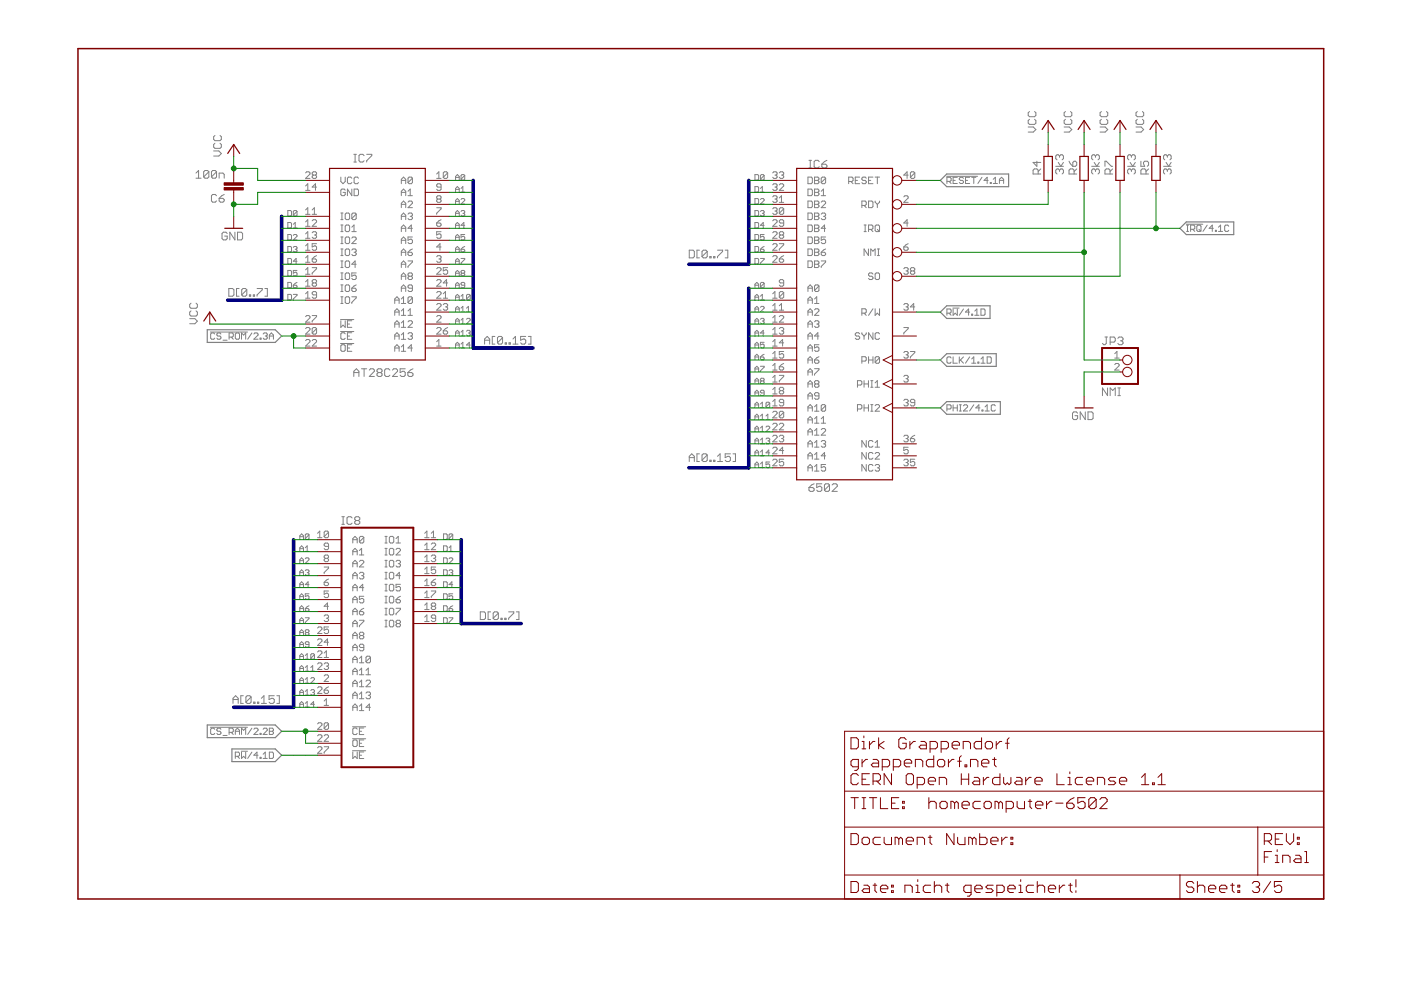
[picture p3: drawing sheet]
<svg xmlns="http://www.w3.org/2000/svg" width="297mm" height="210mm" viewBox="0 0 297 210" stroke-linecap="round" stroke-linejoin="round" font-family="sans-serif">
<g fill="none" stroke="#808080" stroke-width=".21">
<path d="M41.6 36.7l.5-.5v1.6M41.6 37.8h1M44.3 36.4v1.1l-.3 .3h-.5l-.3-.3M44.3 36.4l-.3-.2h-.5l-.3 .2v1.1M44.3 36.4l-1.1 1.1M45.3 32h1.1l.5 .6-.5 .5h-1.1M45.6 30.4l-.3 .2v.6l.3 .3h1.1l.2-.3v-.6l-.2-.2M45.6 28.7l-.3 .3v.5l.3 .3h1.1l.2-.3v-.5l-.2-.3M45.9 36.4v1.1l-.3 .3h-.5l-.3-.3M45.9 36.4l-.3-.2h-.5l-.3 .2v1.1M45.9 36.4l-1.1 1.1M46.5 37.8v-1.1h.8l.2 .3v.8"/>
<path d="M64.8 36.7l.2-.3h.5l.2 .3v.2l-.9 .9h.9M64.8 39.4l.5-.4v1.4M66.4 37.1l-.2-.2 .2-.5h.5l.2 .3-.2 .4M66.4 37.1h.5M66.4 37.1l-.2 .3 .2 .4h.5l.2-.2-.2-.5M67.1 39.7h-.9l.7-.7v1.4M72.3 37.5v1l.4 .4 .5-.4v-1M74.6 37.8l-.2-.3h-.5l-.2 .3v.9l.2 .2h.5l.2-.2M75 34.4h.6M75 32.7h.6M75.3 32.7v1.7M76 37.8l-.2-.3h-.5l-.2 .3v.9l.2 .2h.5l.2-.2"/>
<path d="M77.2 33l-.3-.3h-.5l-.3 .3v1.1l.3 .3h.5l.3-.3M77.7 32.7h1.1v.3l-1.1 1.1v.3M85.1 38.2h.9M85.1 38.9v-.9l.5-.5 .4 .5v.9M87.4 37.8v.9l-.2 .2h-.5l-.2-.2M87.4 37.8l-.2-.3h-.5l-.2 .3v.9M87.4 37.8l-.9 .9M92.6 37.8h.9M92.6 36.9l.4-.5v1.4M93.5 39.7h-.7l-.2-.3 .2-.4h.5l.2 .2v.9l-.2 .3h-.5l-.2-.3M94.9 36.7l-.2-.3h-.5l-.2 .3v.9M94.9 36.7v.9l-.2 .2h-.5l-.2-.2"/>
<path d="M94.9 36.7l-.9 .9M96.6 38.2v-.8l.4-.4 .4 .4v.8M96.6 37.6h.8M97.7 40l.4-.4v1.1M98.5 37.2l-.2-.2h-.4l-.2 .2v.8M98.5 37.2v.8l-.2 .2h-.4l-.2-.2M98.5 37.2l-.8 .8M160.1 39.6h.6l.1 .2v.7l-.1 .2h-.6zM160.1 37h.6l.1 .2v.8l-.1 .2h-.6zM161.2 40l.4-.4v1.1M162 37.2v.8l-.2 .2h-.4l-.2-.2M162 37.2l-.2-.2h-.4l-.2 .2v.8"/>
<path d="M162 37.2l-.8 .8M163.8 36.7l.3-.3h.4l.3 .3-.3 .4M163.8 39.2l.3-.2h.4l.3 .2-.3 .5M164.3 39.7h.2M164.3 37.1h.2M164.5 37.1l.3 .3-.3 .4h-.4l-.3-.2M164.5 39.7l.3 .2-.3 .5h-.4l-.3-.3M165.2 36.7l.3-.3h.4l.3 .3-.3 .4M165.2 39.2l.3-.2h.4l.3 .2v.2l-1 1h1M165.7 37.1h.2M165.9 37.1l.3 .3-.3 .4h-.4l-.3-.2M171.3 37.5h.7l.2 .3v.9l-.2 .2h-.7z"/>
<path d="M171.5 35.6h.6M171.5 34h.6M171.8 34v1.6M172.7 37.5h.7l.2 .3-.2 .4 .2 .5-.2 .2h-.7zM172.7 38.2h.7M173.7 34.3l-.3-.3h-.5l-.3 .3v1l.3 .3h.5l.3-.3M174.2 34.8h.9l.2 .3v.2l-.2 .3h-.6l-.3-.3zM175 37.8l-.2-.3h-.5l-.2 .3v.9M175 37.8v.9l-.2 .2h-.5l-.2-.2M175 37.8l-.9 .9M175.3 34l-1.1 .8M179.9 38.5h.7l.3-.3v-.4l-.3-.3h-.7v1.4"/>
<path d="M180.4 38.5l.5 .4M181.3 38.2h.5M182.3 37.5h-1v1.4h1M183.7 37.8l-.3-.3h-.4l-.3 .5 .3 .2h.4l.3 .5-.3 .2h-.4l-.3-.2M184.1 38.2h.5M185.1 37.5h-1v1.4h1M185.5 37.5h1M186 37.5v1.4M192.6 37.1h-1l.7-.7v1.4M194 36.7l-1 .9M194 36.7l-.3-.3h-.4l-.3 .3v.9M194 36.7v.9l-.3 .2h-.4l-.3-.2"/>
<path d="M200.7 37.4h6.6M200.8 38.5h.6l.3-.3v-.4l-.3-.2h-.6v1.3M201.2 38.5l.5 .4M202.1 38.2h.4M203 37.6h-.9v1.3h.9M204.3 37.8l-.3-.2h-.4l-.2 .2 .2 .4h.4l.3 .3v.2l-.3 .2h-.4l-.2-.2M204.7 38.2h.4M205.6 37.6h-.9v1.3h.9M206 37.6h.9M206.5 37.6v1.3M208.2 37.6l-.9 1.3M209.5 38.2h-.9l.7-.6v1.3"/>
<path d="M210 38.7h.2v.2h-.2zM210.6 38.9h.9M210.6 38l.4-.4v1.3M211.9 38.2h.9M211.9 38.9v-.9l.4-.4 .5 .4v.9M218 26.9h1.1l.5 .6-.5 .5h-1.1M218.3 25.3l-.3 .3v.5l.3 .3h1.1l.2-.3v-.5l-.2-.3M218.3 23.6l-.3 .3v.6l.3 .2h1.1l.2-.2v-.6l-.2-.3M219.8 34.2v1.1l-.8-.9h1.7M220.1 36.9v-.8l-.3-.3h-.5l-.3 .3v.8h1.7M220.7 35.8l-.6 .6M223.8 35.3h1.7"/>
<path d="M224.4 34.4l.5 .9 .6-.9M224.6 36.1l-.2-.3h-.3l-.3 .3v.5l.3 .3M224.6 33.1l-.2-.3h-.3l-.3 .3v.5l.3 .3M224.6 36.1l.3-.3h.3l.3 .3v.5l-.3 .3M224.6 33.1v.3M224.6 36.1v.3M224.6 33.1l.3-.3h.3l.3 .3v.5l-.3 .3M225.6 26.9h1.1l.5 .6-.5 .5h-1.1M225.9 25.3l-.3 .3v.5l.3 .3h1.1l.2-.3v-.5l-.2-.3M225.9 23.6l-.3 .3v.6l.3 .2h1.1l.2-.2v-.6l-.2-.3M226.7 34.2l.8 1.1M227.5 34.4l.2-.2h.3l.3 .2v.6l-.3 .3h-.5z"/>
<path d="M227.7 36.9v-.8l-.2-.3h-.6l-.2 .3v.8h1.6M228.3 35.8l-.6 .6M231.5 35.3h1.6M232 34.4l.5 .9 .6-.9M232.3 36.1l-.3-.3h-.3l-.2 .3v.5l.2 .3M232.3 36.1l.2-.3h.3l.3 .3v.5l-.3 .3M232.3 33.1l-.3-.3h-.3l-.2 .3v.5l.2 .3M232.3 33.1l.2-.3h.3l.3 .3v.5l-.3 .3M232.3 33.1v.3M232.3 36.1v.3M233.2 26.9h1.1l.6 .6-.6 .5h-1.1M233.5 25.3l-.3 .3v.5l.3 .3h1.1l.3-.3v-.5l-.3-.3"/>
<path d="M233.5 23.6l-.3 .3v.6l.3 .2h1.1l.3-.2v-.6l-.3-.3M234.3 35.3v-1.1h.2l1.1 1.1h.3M235.4 36.9v-.8l-.3-.3h-.6l-.2 .3v.8h1.6M235.9 35.8l-.5 .6M239.1 35.3h1.6M239.6 34.4l.6 .9 .5-.9M239.9 36.1l-.3-.3h-.2l-.3 .3v.5l.3 .3M239.9 36.1l.3-.3h.2l.3 .3v.5l-.3 .3M239.9 33.1l-.3-.3h-.2l-.3 .3v.5l.3 .3M239.9 33.1l.3-.3h.2l.3 .3v.5l-.3 .3M239.9 33.1v.3M239.9 36.1v.3"/>
<path d="M240.9 26.9h1l.6 .6-.6 .5h-1M241.1 25.3l-.2 .3v.5l.2 .3h1.1l.3-.3v-.5l-.3-.3M241.1 23.6l-.2 .3v.6l.2 .2h1.1l.3-.2v-.6l-.3-.3M241.9 34.2v1.1h.8l-.3-.6v-.3l.3-.2h.5l.3 .2v.6l-.3 .3M243 36.9v-.8l-.3-.3h-.5l-.3 .3v.8h1.6M243.5 35.8l-.5 .6M246.7 35.3h1.6M247.2 34.4l.6 .9 .5-.9M247.5 36.1l-.3-.3h-.2l-.3 .3v.5l.3 .3M247.5 36.1l.3-.3h.3l.2 .3v.5l-.2 .3M247.5 33.1l-.3-.3h-.2l-.3 .3v.5l.3 .3M247.5 33.1l.3-.3h.3l.2 .3v.5l-.2 .3"/>
<path d="M247.5 33.1v.3M247.5 36.1v.3M45.9 41.5l-.3-.3h-.5l-.3 .3v1.1l.3 .3h.5l.3-.3M46.5 42.1h.8l.2 .2v.3l-.2 .3h-.6l-.2-.3zM47.5 41.2l-1 .9M48.2 49.5l-.3-.3h-.6l-.2 .3v1.1l.2 .3h.6l.3-.3v-.5h-.6M49.8 49.2v1.7l-1.1-1.7v1.7M50.4 49.2h.8l.2 .3v1.1l-.2 .3h-.8zM61 54.8h.6l.2 .2v.8l-.2 .2h-.6zM61 49.7h.6l.2 .2v.8l-.2 .2h-.6zM61 44.6h.6l.2 .2v.8l-.2 .2h-.6zM61 59.9h.6l.2 .2v.8l-.2 .1h-.6z"/>
<path d="M61 57.3h.6l.2 .2v.8l-.2 .2h-.6zM61 52.3h.6l.2 .2v.7l-.2 .2h-.6zM61 47.2h.6l.2 .2v.8l-.2 .1h-.6zM62.2 49.9l.2-.2h.4l.2 .2v.2l-.8 .8h.8M62.2 52.5l.2-.2h.4l.2 .2-.2 .4M62.2 48.3h.8M62.2 47.6l.4-.4v1.1M62.6 52.9h.2M62.8 52.9l.2 .1-.2 .4h-.4l-.2-.2M63 44.8v.8l-.2 .2h-.4l-.2-.2M63 57.3h-.8v.6l.4-.2 .4 .2v.4l-.2 .2h-.4l-.2-.2M63 55.4h-.8l.6-.6v1.2"/>
<path d="M63 44.8l-.2-.2h-.4l-.2 .2v.8M63 59.9l-.8 .6M63 44.8l-.8 .8M64.8 55.6h.9M64.8 53.1h.9M64.8 50.5h.9M64.8 48h.9M64.8 45.4h.9M64.8 40.4h.9M64.8 58.1h.9M64.8 44.5l.5-.5v1.4M64.8 47.1l.5-.5v1.4"/>
<path d="M64.8 49.6l.5-.5v1.4M64.8 52.1l.5-.4v1.4M64.8 54.7l.5-.5v1.4M64.8 57.2l.5-.5v1.4M64.8 59.8l.5-.5v1.4M66.2 54.9h.7l.2 .5-.2 .2h-.5l-.2-.2zM66.2 49.4l.2-.3h.5l.2 .3-.2 .4M66.2 46.8l.2-.2h.5l.2 .2v.3l-.9 .9h.9M66.2 45.4h.9M66.2 56.7h.9v.3l-.9 .9v.2M66.2 44.5l.5-.5v1.4M66.4 60l-.2 .2 .2 .5h.5l.2-.2-.2-.5"/>
<path d="M66.4 60l-.2-.2 .2-.5h.5l.2 .2-.2 .5M66.4 60h.5M66.7 49.8h.2M66.9 49.8l.2 .3-.2 .4h-.5l-.2-.2M67.1 51.7h-.9v.7l.5-.3 .4 .3v.4l-.2 .3h-.5l-.2-.3M67.1 54.2l-.9 .7M72.3 56.7h.4M72.3 55.3h.4M72.3 54.2h.4M72.3 52.8h.4M72.3 51.6h.4M72.3 50.2h.4"/>
<path d="M72.3 49.1h.4M72.3 47.7h.4M72.3 46.6h.4M72.3 45.2h.4M72.3 57.9h.4M72.3 59.3h.4M72.5 45.2v1.4M72.5 47.7v1.4M72.5 50.2v1.4M72.5 52.8v1.4M72.5 55.3v1.4M72.5 57.9v1.4"/>
<path d="M73.2 55.6l.2-.3h.5l.2 .3v.9l-.2 .2h-.5l-.2-.2zM73.2 53l.2-.2h.5l.2 .2v1l-.2 .2h-.5l-.2-.2zM73.2 50.5l.2-.3h.5l.2 .3v.9l-.2 .2h-.5l-.2-.2zM73.2 47.9l.2-.2h.5l.2 .2v1l-.2 .2h-.5l-.2-.2zM73.2 45.4l.2-.2h.5l.2 .2v.9l-.2 .3h-.5l-.2-.3zM73.2 40.3l-.2-.2h-.5l-.2 .2v1l.2 .2h.5l.2-.2v-.5h-.5M73.4 57.9h.5l.2 .2v.9l-.2 .3h-.5l-.2-.3v-.9zM74.6 53l.2-.2h.5l.2 .2-.2 .5M74.6 50.5l.2-.3h.5l.2 .3v.2l-.9 .9h.9M74.6 49.1h.9M74.6 40.1v1.4l-.9-1.4v1.4M74.6 48.2l.5-.5v1.4"/>
<path d="M75.1 53.5h.2M75.1 40.1h.7l.2 .2v1l-.2 .2h-.7zM75.3 53.5l.2 .2-.2 .5h-.5l-.2-.2M75.5 56h-.9l.7-.7v1.4M75.5 45.4v.9l-.2 .3h-.5l-.2-.3M75.5 45.4l-.2-.2h-.5l-.2 .2v.9M75.5 57.9h-.9v.7l.5-.3 .4 .3v.4l-.2 .3h-.5l-.2-.3M75.5 45.4l-.9 .9M85.1 56h.9M85.1 53.5h.9M85.1 50.9h.9M85.1 48.4h.9"/>
<path d="M85.1 45.9h.9M85.1 43.3h.9M85.1 40.8h.9M85.1 58.6h.9M85.1 41.5v-.9l.5-.5 .4 .5v.9M85.1 44v-.9l.5-.5 .4 .5v.9M85.1 46.6v-1l.5-.4 .4 .4v1M85.1 49.1v-.9l.5-.5 .4 .5v.9M85.1 51.6v-.9l.5-.5 .4 .5v.9M85.1 54.2v-.9l.5-.5 .4 .5v.9M85.1 56.7v-.9l.5-.5 .4 .5v.9M85.1 59.3v-1l.5-.4 .4 .4v1"/>
<path d="M86.5 55.3h.9v.3l-.9 .9v.2M86.5 53.5h.7l.2 .5-.2 .2h-.5l-.2-.2zM86.5 45.4l.2-.2h.5l.2 .2-.2 .5M86.5 42.9l.2-.3h.5l.2 .3v.2l-.9 .9h.9M86.5 41.5h.9M86.5 40.6l.5-.5v1.4M86.7 58.6l-.2-.3 .2-.4h.5l.2 .2-.2 .5M86.7 58.6h.5M86.7 58.6l-.2 .2 .2 .5h.5l.2-.3-.2-.4M87 45.9h.2M87.2 45.9l.2 .2-.2 .5h-.5l-.2-.3M87.4 50.2h-.9v.7l.5-.2 .4 .2v.5l-.2 .2h-.5l-.2-.2"/>
<path d="M87.4 48.4h-.9l.7-.7v1.4M87.4 52.8l-.9 .7M92.6 59.5l.2-.2h.5l.2 .2v.3l-.9 .9h.9M92.6 54.4l.2-.2h.5l.2 .2-.2 .5M92.6 47.3h.7l.2 .5-.2 .2h-.5l-.2-.2zM92.6 44h.9v.3l-.9 .9v.2M92.6 57l.2-.3h.5l.2 .3v.2l-.9 .9h.9M92.8 42.2l-.2-.2 .2-.5h.5l.2 .2-.2 .5M92.8 42.2h.5M92.8 42.2l-.2 .2 .2 .5h.5l.2-.2-.2-.5M93 54.9h.3M93.3 54.9l.2 .2-.2 .5h-.5l-.2-.2"/>
<path d="M93.5 49.1h-.9v.7l.7-.2 .2 .2v.5l-.2 .2h-.5l-.2-.2M93.5 52.4h-.9l.7-.7v1.4M93.5 46.6l-.9 .7M94.9 60h-.9l.7-.7v1.4M94.9 56.7h-.9v.7l.4-.2 .5 .2v.5l-.2 .2h-.5l-.2-.2M96.6 47.8h.8M96.6 40.7v-.7l.4-.4 .4 .4v.7M96.6 43.3v-.8l.4-.4 .4 .4v.8M96.6 45.8v-.8l.4-.4 .4 .4v.8M96.6 48.3v-.7l.4-.4 .4 .4v.7M96.6 50.9v-.8l.4-.4 .4 .4v.8M96.6 53.4v-.8l.4-.3 .4 .3v.8"/>
<path d="M96.6 56v-.8l.4-.4 .4 .4v.8M96.6 58.5v-.8l.4-.4 .4 .4v.8M96.6 57.9h.8M96.6 55.4h.8M96.6 52.9h.8M96.6 50.3h.8M96.6 45.2h.8M96.6 42.7h.8M96.6 40.2h.8M97.7 52.9h.6l.2 .3-.2 .2h-.4l-.2-.2zM97.7 42.3l.2-.2h.4l.2 .2v.2l-.8 .8h.8M97.7 44.8l.2-.2h.4l.2 .2-.2 .4"/>
<path d="M97.7 54.8h.8v.2l-.8 .8v.2M97.7 40.7h.8M97.9 57.9l-.2 .2 .2 .4h.4l.2-.2-.2-.4M97.9 57.9l-.2-.2 .2-.4h.4l.2 .2-.2 .4M97.9 57.9h.4M98.1 45.2h.2M98.3 45.2l.2 .2-.2 .4h-.4l-.2-.2M98.5 49.7h-.8v.6l.4-.2 .4 .2v.4l-.2 .2h-.4l-.2-.2M98.5 47.8h-.8l.6-.6v1.1M98.5 52.3l-.8 .6M146.1 53h.8l.3 .3v1.1l-.3 .3h-.8zM148.3 53h-.5v1.7h.5"/>
<path d="M149.9 53.3l-.2-.3h-.6l-.3 .3v1.1M149.9 53.3v1.1l-.2 .3h-.6l-.3-.3M149.9 53.3l-1.1 1.1M150.5 54.4h.3v.3h-.3zM151.3 54.4h.3v.3h-.3zM152.1 53h1.1v.3l-1.1 1.1v.3M153.8 53h.5v1.7h-.5M160.1 49.7h.6l.1 .2v.8l-.1 .2h-.6zM160.1 52.3h.6l.1 .2v.7l-.1 .2h-.6zM160.1 44.6h.6l.1 .2v.8l-.1 .2h-.6zM160.1 42.1h.6l.1 .2v.8l-.1 .2h-.6zM160.1 47.2h.6l.1 .2v.8l-.1 .1h-.6z"/>
<path d="M160.1 54.8h.6l.1 .2v.8l-.1 .2h-.6zM161.2 52.9h.6l.2 .3-.2 .2h-.4l-.2-.2zM161.2 54.8h.8v.2l-.8 .8v.2M161.2 42.3l.2-.2h.4l.2 .2v.2l-.8 .8h.8M161.2 44.8l.2-.2h.4l.2 .2-.2 .4M161.2 40.7h.8M161.6 45.2h.2M161.8 45.2l.2 .2-.2 .4h-.4l-.2-.2M162 49.7h-.8v.6l.4-.2 .4 .2v.4l-.2 .2h-.4l-.2-.2M162 52.3l-.8 .6M162 47.8h-.8l.6-.6v1.1M163.8 41.7l.3-.2h.4l.3 .2-.3 .5"/>
<path d="M163.8 44.3l.3-.3h.4l.3 .3-.3 .4M163.8 46.8l.3-.2h.4l.3 .2v.3l-1 .9h1M163.8 49.4l.3-.3h.4l.3 .3v.2l-1 .9h1M163.8 51.9l.3-.2h.4l.3 .2v.2l-1 1h1M163.8 54.4l.3-.2h.4l.3 .2v.3l-1 .9h1M164.3 44.7h.2M164.3 42.2h.2M164.5 42.2l.3 .2-.3 .5h-.4l-.3-.2M164.5 44.7l.3 .3-.3 .4h-.4l-.3-.2M165.2 51.7h1v.2l-1 .9v.3M165.2 54.9h.7l.3 .5-.3 .2h-.4l-.3-.2zM165.2 42l.5-.5v1.4"/>
<path d="M165.2 42.9h1M165.5 49.8l-.3-.2 .3-.5h.4l.3 .3-.3 .4M165.5 49.8l-.3 .3 .3 .4h.4l.3-.2-.3-.5M165.5 49.8h.4M166.2 44.3l-.3-.3h-.4l-.3 .3v.9M166.2 47.3h-.7l-.3-.2 .3-.5h.4l.3 .2v1l-.3 .2h-.4l-.3-.2M166.2 60h-.7l-.3-.2 .3-.5h.4l.3 .2v1l-.3 .2h-.4l-.3-.2M166.2 44.3v.9l-.3 .2h-.4l-.3-.2M166.2 54.2l-1 .7M166.2 44.3l-1 .9M171.3 40.1h.7l.2 .2v1l-.2 .2h-.7zM171.3 42.6h.7l.2 .3v.9l-.2 .2h-.7z"/>
<path d="M171.3 45.2h.7l.2 .2v.9l-.2 .3h-.7zM171.3 47.7h.7l.2 .2v1l-.2 .2h-.7zM171.3 50.2h.7l.2 .3v.9l-.2 .2h-.7zM171.3 52.8h.7l.2 .2v1l-.2 .2h-.7zM171.3 55.3h.7l.2 .3v.9l-.2 .2h-.7zM172.7 40.1h.7l.2 .2-.2 .5 .2 .5-.2 .2h-.7zM172.7 42.6h.7l.2 .3-.2 .4 .2 .5-.2 .2h-.7zM172.7 45.2h.7l.2 .2-.2 .5 .2 .4-.2 .3h-.7zM172.7 47.7h.7l.2 .2-.2 .5 .2 .5-.2 .2h-.7zM172.7 50.2h.7l.2 .3-.2 .4 .2 .5-.2 .2h-.7zM172.7 52.8h.7l.2 .2-.2 .5 .2 .5-.2 .2h-.7zM172.7 55.3h.7l.2 .3-.2 .4 .2 .5-.2 .2h-.7z"/>
<path d="M172.7 56h.7M172.7 53.5h.7M172.7 50.9h.7M172.7 48.4h.7M172.7 45.9h.7M172.7 43.3h.7M172.7 40.8h.7M174.1 53.5h.7l.2 .5-.2 .2h-.5l-.2-.2zM174.1 55.3h.9v.3l-.9 .9v.2M174.1 42.9l.2-.3h.5l.2 .3v.2l-.9 .9h.9M174.1 45.4l.2-.2h.5l.2 .2-.2 .5M174.1 40.6l.5-.5v1.4"/>
<path d="M174.1 41.5h.9M174.6 45.9h.2M174.8 45.9l.2 .2-.2 .5h-.5l-.2-.3M175 48.4h-.9l.7-.7v1.4M175 50.2h-.9v.7l.5-.2 .4 .2v.5l-.2 .2h-.5l-.2-.2M175 52.8l-.9 .7M182.7 43.6h.7l.3-.3v-.4l-.3-.3h-.7v1.4M183.2 49.1h.5M183.2 47.7h.5M183.2 43.6l.5 .4M183.4 47.7v1.4M184.1 52.8v1.4l-.9-1.4v1.4"/>
<path d="M184.1 48.6h.7l.3-.2v-.5l-.3-.2h-.7v1.4M184.1 42.6h.7l.3 .3v.9l-.3 .2h-.7zM184.6 54.2v-1.4l.5 .5 .4-.5v1.4M184.6 48.6l.5 .5M185.1 58.1l-.3-.2h-.4l-.3 .4 .3 .3h.4l.3 .4-.3 .3h-.4l-.3-.3M185.5 42.6v.3l.5 .4M185.8 47.7h.4l.3 .2v1l-.3 .2h-.4l-.3-.2v-1zM185.8 57.9h.4l.3 .2v.9l-.3 .3h-.4l-.3-.3v-.9zM186 54.2h.5M186 52.8h.5M186 43.3v.7M186 48.6l.5 .5"/>
<path d="M186.2 52.8v1.4M186.5 42.6v.3l-.5 .4M191.6 52.4h.7l.3 .4-.3 .3h-.4l-.3-.3zM191.6 41.7l.3-.2h.4l.3 .2v.3l-1 .9h1M191.6 57l.3-.3h.4l.3 .3-.3 .4M192.1 57.4h.2M192.3 57.4l.3 .3-.3 .4h-.4l-.3-.2M192.6 51.7l-1 .7M192.6 47.3h-1l.7-.7v1.4M193.3 57.4l-.3-.2 .3-.5h.4l.3 .3-.3 .4M193.3 57.4l-.3 .3 .3 .4h.4l.3-.2-.3-.5M193.3 57.4h.4"/>
<path d="M251.5 47.5h3.5M251.6 49.1h.4M251.6 47.7h.4M251.8 47.7v1.4M252.4 48.6h.7l.2-.2v-.4l-.2-.3h-.7v1.4M252.9 48.6l.4 .5M253.7 48l.3-.3h.4l.2 .3v.8l-.2 .3h-.4l-.3-.3zM254.2 48.6l.4 .5M255.9 47.7l-.8 1.4M257.3 48.4h-.9l.6-.7v1.4M257.7 48.8h.2v.3h-.2zM258.3 49.1h.9"/>
<path d="M258.3 48.2l.5-.5v1.4M260.5 48l-.2-.3h-.4l-.2 .3v.8l.2 .3h.4l.2-.3M40.2 67.6h1.1l.5 .5-.5 .5h-1.1M40.5 65.9l-.3 .3v.5l.3 .3h1.1l.2-.3v-.5l-.2-.3M40.5 64.3l-.3 .3v.5l.3 .3h1.1l.2-.3v-.5l-.2-.3M44.6 70.4h7.9M45.5 70.8l-.2-.2h-.4l-.2 .2v.9l.2 .2h.4l.2-.2M46.8 70.8l-.2-.2h-.4l-.2 .4 .2 .2h.4l.2 .5-.2 .2h-.4l-.2-.2M47.3 72.1h.9M48.5 61.2h.8l.3 .2v1.1l-.3 .3h-.8zM48.6 71.5h.7l.2-.3v-.4l-.2-.2h-.7v1.3M49 71.5l.5 .4"/>
<path d="M49.9 70.8l.2-.2h.5l.2 .2v.9l-.2 .2h-.5l-.2-.2zM50.7 61.2h-.6v1.6h.6M51.2 71.9v-1.3l.4 .4 .5-.4v1.3M52.3 61.4v1.1l-.3 .3h-.5l-.3-.3M52.3 61.4l-.3-.2h-.5l-.3 .2v1.1M52.3 61.4l-1.1 1.1M52.9 62.5h.2v.3h-.2zM53.4 70.6l-.9 1.3M53.7 62.5h.3v.3h-.3zM53.8 70.8l.2-.2h.5l.2 .2v.2l-.9 .9h.9M54.5 61.2h1.1v.2l-1.1 1.1v.3M55.1 71.7h.3v.2h-.3z"/>
<path d="M55.8 70.8l.2-.2h.5l.2 .2-.2 .4M56.2 61.2h.5v1.6h-.5M56.2 71.2h.3M56.5 71.2l.2 .3-.2 .4h-.5l-.2-.2M57.1 71.2h.9M57.1 71.9v-.9l.4-.4 .5 .4v.9M61 62.4h.6l.2 .2v.8l-.2 .2h-.6zM62.2 62.4h.8v.2l-.8 .8v.2M62.2 60.5h.6l.2 .4-.2 .1h-.4l-.2-.1zM64.8 72.2l.2-.2h.5l.2 .2v.3l-.9 .9h.9M64.8 69.7l.2-.3h.5l.2 .3v.2l-.9 .9h.9M64.8 67.1l.2-.2h.5l.2 .2v.3l-.9 .9h.9"/>
<path d="M64.8 63.2h.9M64.8 60.7h.9M64.8 62.3l.5-.5v1.4M66.2 72.2l.2-.2h.5l.2 .2v.3l-.9 .9h.9M66.2 66.9h.9v.2l-.9 1v.2M67.1 69.7v.9l-.2 .2h-.5l-.2-.2M67.1 69.7l-.2-.3h-.5l-.2 .3v.9M67.1 62.5h-.7l-.2-.2 .2-.5h.5l.2 .3v.9l-.2 .2h-.5l-.2-.2M67.1 69.7l-.9 .9M72.2 67.8h2.8M72.2 70.3h2.8M72.2 72.8h2.8"/>
<path d="M72.3 64.3h.4M72.3 61.8h.4M72.3 60.4h.4M72.3 62.9h.4M72.3 68v1.4l.4-.5 .5 .5v-1.4M72.5 73.1h.5l.2 .2v1l-.2 .2h-.5l-.2-.2v-1zM72.5 60.4v1.4M72.5 62.9v1.4M73.2 63.2l.2-.3h.5l.2 .3v.9l-.2 .2h-.5l-.2-.2zM73.2 60.6l.2-.2h.5l.2 .2v1l-.2 .2h-.5l-.2-.2zM73.2 70.8l-.2-.3h-.5l-.2 .3v.9l.2 .2h.5l.2-.2M73.7 73.8h.4"/>
<path d="M73.7 71.2h.4M73.7 68.7h.4M74.6 61.1h.7l.2 .5-.2 .2h-.5l-.2-.2zM74.6 73.1h-.9v1.4h.9M74.6 68h-.9v1.4h.9M74.6 70.5h-.9v1.4h.9M74.6 62.9h.9v.3l-.9 .9v.2M75 79.8v-1.1l.6-.5 .5 .5v1.1M75 79h1.1M75.5 60.4l-.9 .7M76.6 78.2h1.1M77.2 78.2v1.6"/>
<path d="M78.3 78.5l.3-.3h.5l.3 .3v.2l-1.1 1.1h1.1M80.2 79h.6M80.2 79l-.3-.3v-.2l.3-.3h.6l.2 .3v.2l-.2 .3M80.2 79l-.3 .3v.2l.3 .3h.6l.2-.3v-.2l-.2-.3M82.7 78.5l-.3-.3h-.6l-.2 .3v1l.2 .3h.6l.3-.3M83.2 78.5l.3-.3h.5l.3 .3v.2l-1.1 1.1h1.1M83.7 73.8h.9M83.7 71.2h.9M83.7 68.7h.9M83.7 66.2h.9M83.7 63.6h.9M83.7 64.3v-.9l.5-.5 .4 .5v.9"/>
<path d="M83.7 66.9v-1l.5-.4 .4 .4v1M83.7 69.4v-.9l.5-.5 .4 .5v.9M83.7 71.9v-.9l.5-.5 .4 .5v.9M83.7 74.5v-.9l.5-.5 .4 .5v.9M85.1 74.5h.9M85.1 69.4h.9M85.1 66.9h.9M85.1 64.3h.9M85.1 61.1h.9M85.1 71.9h.9M85.1 61.8v-.9l.5-.5 .4 .5v.9M85.1 63.4l.5-.5v1.4"/>
<path d="M85.1 65.9l.5-.4v1.4M85.1 68.5l.5-.5v1.4M85.1 71l.5-.5v1.4M85.1 73.6l.5-.5v1.4M85.9 78.2h-1.1v.8l.6-.3h.3l.2 .3v.5l-.2 .3h-.6l-.3-.3M86.5 79h.8l.3 .3v.2l-.3 .3h-.6l-.2-.3zM86.5 68.2l.2-.2h.5l.2 .2v.3l-.9 .9h.9M86.5 66.9h.9M86.5 70.8l.2-.3h.5l.2 .3-.2 .4M86.5 65.9l.5-.4v1.4M87 71.2h.2M87.2 71.2l.2 .3-.2 .4h-.5l-.2-.2"/>
<path d="M87.4 73.8h-.9l.7-.7v1.4M87.4 63.2v.9l-.2 .2h-.5l-.2-.2M87.4 61.1h-.7l-.2-.2 .2-.5h.5l.2 .2v1l-.2 .2h-.5l-.2-.2M87.4 63.2l-.2-.3h-.5l-.2 .3v.9M87.4 63.2l-.9 .9M87.6 78.2l-1.1 .8M92.6 64.6l.2-.2h.5l.2 .2v.2l-.9 1h.9M92.6 73.4h.9M92.6 69.7l.2-.3h.5l.2 .3v.2l-.9 .9h.9M92.6 67.1l.2-.2h.5l.2 .2v.3l-.9 .9h.9M92.6 62.1l.2-.3h.5l.2 .3v.2l-.9 .9h.9M92.6 72.5l.4-.5v1.4"/>
<path d="M94 70.1h.7l.2 .5-.2 .2h-.5l-.2-.2zM94 64.6l.2-.2h.5l.2 .2-.2 .5M94 63.2h.9M94 62.3l.4-.5v1.4M94.4 65.1h.3M94.7 65.1l.2 .2-.2 .5h-.5l-.2-.3M94.9 69.4l-.9 .7M96.6 61v-.7l.4-.4 .4 .4v.7M96.6 63.6v-.8l.4-.4 .4 .4v.8M96.6 66.1v-.8l.4-.3 .4 .3v.8M96.6 68.7v-.8l.4-.4 .4 .4v.8M96.6 71.2v-.8l.4-.4 .4 .4v.8"/>
<path d="M96.6 73.7v-.7l.4-.4 .4 .4v.7M96.6 73.2h.8M96.6 70.6h.8M96.6 68.1h.8M96.6 65.5h.8M96.6 63h.8M96.6 60.5h.8M97.7 68.7h.8M97.7 66.1h.8M97.7 63.6h.8M97.7 73l.4-.4v1.1M97.7 62.8l.4-.4v1.2"/>
<path d="M97.7 65.3l.4-.3v1.1M97.7 67.9l.4-.4v1.2M97.7 70.4l.4-.4v1.2M97.7 73.7h.8M97.7 71.2h.8M98.5 60.5h-.6l-.2-.2 .2-.4h.4l.2 .2v.8l-.2 .1h-.4l-.2-.1M98.9 67.7l.2-.2h.4l.2 .2v.2l-.8 .8h.8M98.9 66.1h.8M98.9 70.2l.2-.2h.4l.2 .2-.2 .4M98.9 65.3l.4-.3v1.1M99.3 70.6h.2M99.5 70.6l.2 .2-.2 .4h-.4l-.2-.2"/>
<path d="M99.7 62.6v.8l-.2 .2h-.4l-.2-.2M99.7 62.6l-.8 .8M99.7 73.2h-.8l.6-.6v1.1M99.7 62.6l-.2-.2h-.4l-.2 .2v.8M102.7 73v-1.1l.6-.6 .5 .6v1.1M102.7 72.1h1.1M104.9 71.3h-.5v1.7h.5M106.6 71.6v1.1l-.3 .3h-.6l-.2-.3M106.6 71.6l-.3-.3h-.6l-.2 .3v1.1M106.6 71.6l-1.1 1.1M107.1 72.7h.3v.3h-.3zM107.9 72.7h.3v.3h-.3z"/>
<path d="M108.8 73h1M108.8 71.9l.5-.6v1.7M111.5 71.3h-1.1v.8l.5-.2h.3l.3 .2v.6l-.3 .3h-.5l-.3-.3M112 71.3h.6v1.7h-.6M160.1 66.1v-.8l.4-.3 .3 .3v.8M160.1 63.6v-.8l.4-.4 .3 .4v.8M160.1 61v-.7l.4-.4 .3 .4v.7M160.1 68.7v-.8l.4-.4 .3 .4v.8M160.1 75.7h.7M160.1 71.2v-.8l.4-.4 .3 .4v.8M160.1 73.7v-.7l.4-.4 .3 .4v.7M160.1 76.3v-.8l.4-.4 .3 .4v.8"/>
<path d="M160.1 78.8v-.8l.4-.3 .3 .3v.8M160.1 73.2h.7M160.1 70.6h.7M160.1 68.1h.7M160.1 65.5h.7M160.1 63h.7M160.1 60.5h.7M160.1 78.2h.7M161.2 65.2l.2-.2h.4l.2 .2v.1l-.8 .8h.8M161.2 63.6h.8M161.2 75.7h.6l.2 .4-.2 .2h-.4l-.2-.2zM161.2 62.8l.4-.4v1.2"/>
<path d="M161.2 67.7l.2-.2h.4l.2 .2-.2 .4M161.2 77.7h.8v.2l-.8 .7v.2M161.6 68.1h.2M161.8 68.1l.2 .2-.2 .4h-.4l-.2-.2M162 72.6h-.8v.6l.4-.2 .4 .2v.4l-.2 .1h-.4l-.2-.1M162 70.6h-.8l.6-.6v1.2M162 60.1v.8l-.2 .1h-.4l-.2-.1M162 60.1l-.2-.2h-.4l-.2 .2v.8M162 75.1l-.8 .6M162 60.1l-.8 .8M163.8 62.3l.5-.5v1.4M163.8 64.8l.5-.4v1.4"/>
<path d="M163.8 67.4l.5-.5v1.4M163.8 69.9l.5-.5v1.4M163.8 72.5l.5-.5v1.4M163.8 75l.5-.5v1.4M163.8 77.5l.5-.4v1.4M163.8 78.5h1M163.8 75.9h1M163.8 73.4h1M163.8 70.8h1M163.8 68.3h1M163.8 65.8h1M163.8 63.2h1"/>
<path d="M165.2 77.8h.7l.3 .4-.3 .3h-.4l-.3-.3zM165.2 79.6h1v.2l-1 1v.2M165.2 67.1l.3-.2h.4l.3 .2v.3l-1 .9h1M165.2 69.7l.3-.3h.4l.3 .3-.3 .4M165.2 65.8h1M165.2 64.8l.5-.4v1.4M165.7 70.1h.2M165.9 70.1l.3 .3-.3 .4h-.4l-.3-.2M166.2 62.1l-.3-.3h-.4l-.3 .3v.9M166.2 74.5h-1v.7l.5-.2 .5 .2v.5l-.3 .2h-.4l-.3-.2M166.2 62.1v.9l-.3 .2h-.4l-.3-.2M166.2 72.7h-1l.7-.7v1.4"/>
<path d="M166.2 77.1l-1 .7M166.2 62.1l-1 .9M171.3 61.8v-.9l.5-.5 .4 .5v.9M171.3 64.3v-.9l.5-.5 .4 .5v.9M171.3 66.9v-1l.5-.4 .4 .4v1M171.3 69.4v-.9l.5-.5 .4 .5v.9M171.3 71.9v-.9l.5-.5 .4 .5v.9M171.3 74.5v-.9l.5-.5 .4 .5v.9M171.3 77v-.9l.5-.5 .4 .5v.9M171.3 79.6v-1l.5-.4 .4 .4v1M171.3 78.9h.9M171.3 76.3h.9"/>
<path d="M171.3 73.8h.9M171.3 71.2h.9M171.3 68.7h.9M171.3 66.2h.9M171.3 63.6h.9M171.3 61.1h.9M172.7 63.4l.5-.5v1.4M172.7 78.2h.9v.2l-.9 .9v.3M172.7 65.7l.2-.2h.5l.2 .2v.2l-.9 1h.9M172.7 68.2l.2-.2h.5l.2 .2-.2 .5M172.7 76.3h.7l.2 .5-.2 .2h-.5l-.2-.2zM172.7 64.3h.9"/>
<path d="M173.2 68.7h.2M173.4 68.7l.2 .2-.2 .5h-.5l-.2-.2M173.6 60.6v1l-.2 .2h-.5l-.2-.2M173.6 73.1h-.9v.7l.5-.2 .4 .2v.5l-.2 .2h-.5l-.2-.2M173.6 60.6l-.2-.2h-.5l-.2 .2v1M173.6 75.6l-.9 .7M173.6 71.2h-.9l.7-.7v1.4M173.6 60.6l-.9 1M182.3 70.8l-.3-.3h-.4l-.3 .5 .3 .2h.4l.3 .5-.3 .2h-.4l-.3-.2M182.7 76.6h.7l.3-.3v-.4l-.3-.3h-.7v1.4M182.7 66.4h.7l.3-.2v-.5l-.3-.2h-.7v1.4M182.7 70.5v.3l.5 .4"/>
<path d="M183.2 71.2v.7M183.2 66.4l.5 .5M183.7 70.5v.3l-.5 .4M184.1 76.3h1M184.1 75.6v1.4M185.1 70.5v1.4l-1-1.4v1.4M185.1 75.6v1.4M185.1 65.5l-1 1.4M185.5 65.5v1.4l.5-.5 .5 .5v-1.4M186.5 75.9l-.3-.3h-.4l-.3 .3v.9M186.5 70.8l-.3-.3h-.4l-.3 .3v.9l.3 .2h.4l.3-.2M186.5 75.9v.9l-.3 .2h-.4l-.3-.2"/>
<path d="M186.5 75.9l-1 .9M191.6 74.8l.3-.3h.4l.3 .3-.3 .4M191.6 64.6l.3-.2h.4l.3 .2-.3 .5M191.6 79.8l.3-.2h.4l.3 .2-.3 .5M191.6 69.4h1v.3l-1 .9v.2M192.1 75.2h.2M192.1 65.1h.2M192.3 65.1l.3 .2-.3 .5h-.4l-.3-.3M192.3 75.2l.3 .3-.3 .4h-.4l-.3-.2M193 74.5h1v.3l-1 .9v.2M194 65.1h-1l.7-.7v1.4M200.8 66.4h.6l.3-.2v-.5l-.3-.2h-.6v1.3"/>
<path d="M201.2 66.4l.5 .4M201.7 75.9l-.3-.2h-.4l-.2 .2v.9l.2 .2h.4l.3-.2M202 65.3h1.3M202.1 65.5v1.3l.4-.4 .5 .4v-1.3M202.1 75.7v1.3h.9M203.4 75.7v1.3M203.6 76.3l.7 .7M204.3 75.7l-.9 .9M204.3 65.5l-.9 1.3M205.6 66.2h-.9l.7-.7v1.3M205.6 75.7l-.9 1.3M206 77h.9"/>
<path d="M206 66.6h.2v.2h-.2zM206 76.1l.5-.4v1.3M206.7 66.8h.9M206.7 66l.4-.5v1.3M207.3 76.8h.2v.2h-.2zM208 77h.9M208 65.5h.6l.3 .2v.9l-.3 .2h-.6zM208 76.1l.4-.4v1.3M209.3 75.7h.7l.2 .2v.9l-.2 .2h-.7zM234.3 71.5h.5M234.5 71.5v1.3l-.2 .3h-.3l-.3-.3M235.4 72.5h.8l.3-.2v-.6l-.3-.2h-.8v1.6"/>
<path d="M236.3 77.3l.3-.2h.4l.3 .2v.2l-1 1h1M236.3 75.9h1M236.3 75l.5-.5v1.4M237 71.7l.3-.2h.5l.3 .2v.3l-.3 .3M237.6 72.3h.2M237.8 72.3l.3 .2v.3l-.3 .3h-.5l-.3-.3M146.1 97.9v-1.1l.6-.6 .5 .6v1.1M146.1 97h1.1M148.3 96.2h-.5v1.7h.5M149.9 96.5v1.1l-.2 .3h-.6l-.3-.3M149.9 96.5l-.2-.3h-.6l-.3 .3v1.1M149.9 96.5l-1.1 1.1"/>
<path d="M150.5 97.6h.3v.3h-.3zM151.3 97.6h.3v.3h-.3zM152.1 97.9h1.1M152.1 96.8l.6-.6v1.7M154.9 96.2h-1.1v.8l.5-.2h.3l.3 .2v.6l-.3 .3h-.6l-.2-.3M155.4 96.2h.5v1.7h-.5M160.1 81.4v-.8l.4-.4 .3 .4v.8M160.1 83.9v-.8l.4-.4 .3 .4v.8M160.1 86.4v-.7l.4-.4 .3 .4v.7M160.1 89v-.8l.4-.4 .3 .4v.8M160.1 91.5v-.8l.4-.3 .3 .3v.8M160.1 94.1v-.8l.4-.4 .3 .4v.8"/>
<path d="M160.1 96.6v-.8l.4-.4 .3 .4v.8M160.1 99.1v-.7l.4-.4 .3 .4v.7M160.1 98.6h.7M160.1 96h.7M160.1 93.5h.7M160.1 90.9h.7M160.1 88.4h.7M160.1 85.9h.7M160.1 83.3h.7M160.1 80.8h.7M161.2 96.6h.8M161.2 94.1h.8"/>
<path d="M161.2 98.4l.4-.4v1.1M161.2 85.7l.4-.4v1.1M161.2 88.2l.4-.4v1.2M161.2 90.7l.4-.3v1.1M161.2 93.3l.4-.4v1.2M161.2 95.8l.4-.4v1.2M161.2 99.1h.8M161.2 91.5h.8M161.2 89h.8M161.2 86.4h.8M161.4 80.8l-.2-.2 .2-.4h.4l.2 .2-.2 .4M161.4 80.8l-.2 .2 .2 .4h.4l.2-.2-.2-.4"/>
<path d="M161.4 80.8h.4M162 83.3h-.6l-.2-.2 .2-.4h.4l.2 .2v.8l-.2 .2h-.4l-.2-.2M162.4 93.1l.2-.2h.4l.2 .2-.2 .4M162.4 90.6l.2-.2h.4l.2 .2v.1l-.8 .8h.8M162.4 89h.8M162.4 88.2l.4-.4v1.2M162.8 93.5h.2M163 93.5l.2 .2-.2 .4h-.4l-.2-.2M163.2 98h-.8v.6l.4-.2 .4 .2v.3l-.2 .2h-.4l-.2-.2M163.2 85.5v.8l-.2 .1h-.4l-.2-.1M163.2 85.5l-.2-.2h-.4l-.2 .2v.8M163.2 96h-.8l.6-.6v1.2"/>
<path d="M163.2 85.5l-.8 .8M163.8 97.6l.3-.2h.4l.3 .2v.2l-1 1h1M163.8 87.4l.3-.2h.4l.3 .2v.3l-1 .9h1M163.8 90l.3-.3h.4l.3 .3v.2l-1 .9h1M163.8 92.5l.3-.2h.4l.3 .2v.3l-1 .9h1M163.8 95.1l.3-.3h.4l.3 .3v.2l-1 .9h1M163.8 85.1l.5-.4v1.4M163.8 80.1l.5-.5v1.4M163.8 82.6l.5-.5v1.4M163.8 86.1h1M163.8 83.5h1M163.8 81h1"/>
<path d="M165.2 92.5l.3-.2h.4l.3 .2-.3 .5M165.2 90l.3-.3h.4l.3 .3v.2l-1 .9h1M165.5 82.8l-.3-.2 .3-.5h.4l.3 .3-.3 .4M165.5 82.8l-.3 .3 .3 .4h.4l.3-.2-.3-.5M165.5 82.8h.4M165.7 93h.2M165.9 93l.3 .2-.3 .5h-.4l-.3-.2M166.2 95.5h-1l.7-.7v1.4M166.2 97.4h-1v.7l.5-.3 .5 .3v.4l-.3 .3h-.4l-.3-.3M166.2 85.4h-.7l-.3-.3 .3-.4h.4l.3 .2v.9l-.3 .3h-.4l-.3-.3M166.2 87.4l-.3-.2h-.4l-.3 .2v1M166.2 87.4v1l-.3 .2h-.4l-.3-.2"/>
<path d="M166.2 87.4l-1 1M171.3 82.1v-.9l.5-.5 .4 .5v.9M171.3 84.6v-.9l.5-.5 .4 .5v.9M171.3 87.2v-.9l.5-.5 .4 .5v.9M171.3 89.7v-.9l.5-.5 .4 .5v.9M171.3 92.3v-1l.5-.4 .4 .4v1M171.3 94.8v-.9l.5-.5 .4 .5v.9M171.3 97.3v-.9l.5-.5 .4 .5v.9M171.3 99.9v-.9l.5-.5 .4 .5v.9M171.3 99.2h.9M171.3 96.6h.9M171.3 94.1h.9"/>
<path d="M171.3 91.6h.9M171.3 89h.9M171.3 86.5h.9M171.3 83.9h.9M171.3 81.4h.9M172.7 86.3l.5-.5v1.4M172.7 88.8l.5-.5v1.4M172.7 91.3l.5-.4v1.4M172.7 93.9l.5-.5v1.4M172.7 96.4l.5-.5v1.4M172.7 99l.5-.5v1.4M172.7 99.9h.9"/>
<path d="M172.7 97.3h.9M172.7 94.8h.9M172.7 92.3h.9M172.7 89.7h.9M172.7 87.2h.9M172.9 81.4l-.2-.2 .2-.5h.5l.2 .2-.2 .5M172.9 81.4l-.2 .2 .2 .5h.5l.2-.2-.2-.5M172.9 81.4h.5M173.6 83.9h-.7l-.2-.2 .2-.5h.5l.2 .3v.9l-.2 .2h-.5l-.2-.2M174.1 91.1l.2-.2h.5l.2 .2v.2l-.9 1h.9M174.1 93.6l.2-.2h.5l.2 .2-.2 .5M174.1 89.7h.9"/>
<path d="M174.1 88.8l.5-.5v1.4M174.6 94.1h.2M174.8 94.1l.2 .2-.2 .5h-.5l-.2-.2M175 96.6h-.9l.7-.7v1.4M175 98.5h-.9v.7l.5-.2 .4 .2v.5l-.2 .2h-.5l-.2-.2M175 86l-.2-.2h-.5l-.2 .2v1M175 86v1l-.2 .2h-.5l-.2-.2M175 86l-.9 1M181.8 86.7h.7l.2-.2v-.5l-.2-.2h-.7v1.4M181.8 81.6h.7l.2-.2v-.5l-.2-.2h-.7v1.4M183.2 86.5h.9M183.2 81.4h.9"/>
<path d="M183.2 80.7v1.4M183.2 85.8v1.4M183.7 93.4v1.4l-1-1.4v1.4M183.7 95.9v1.4l-1-1.4v1.4M183.7 98.5v1.4l-1-1.4v1.4M184.1 80.7v1.4M184.1 85.8v1.4M184.6 87.2h.5M184.6 85.8h.5M184.6 82.1h.5M184.6 80.7h.5M184.8 80.7v1.4"/>
<path d="M184.8 85.8v1.4M185.1 98.7l-.3-.2h-.4l-.3 .2v1l.3 .2h.4l.3-.2M185.1 96.2l-.3-.3h-.4l-.3 .3v.9l.3 .2h.4l.3-.2M185.1 93.6l-.3-.2h-.4l-.3 .2v1l.3 .2h.4l.3-.2M185.5 98.7l.3-.2h.4l.3 .2-.3 .5M185.5 96.2l.3-.3h.4l.3 .3v.2l-1 .9h1M185.5 94.8h1M185.5 86l.3-.2h.4l.3 .2v.3l-1 .9h1M185.5 82.1h1M185.5 81.2l.5-.5v1.4M185.5 93.9l.5-.5v1.4M186 99.2h.2"/>
<path d="M186.2 99.2l.3 .2-.3 .5h-.4l-.3-.2M191.6 97.6l.3-.2h.4l.3 .2-.3 .5M191.6 92.5l.3-.2h.4l.3 .2-.3 .5M191.6 84.9l.3-.2h.4l.3 .2-.3 .5M192.1 93h.2M192.1 85.4h.2M192.1 80.3h.2M192.1 98.1h.2M192.3 98.1l.3 .2-.3 .5h-.4l-.3-.3M192.3 93l.3 .2-.3 .5h-.4l-.3-.2M192.3 85.4l.3 .2-.3 .5h-.4l-.3-.3M192.3 80.3l.3 .2-.3 .5h-.4l-.3-.2"/>
<path d="M192.6 94.8h-1v.7l.7-.2 .3 .2v.5l-.3 .2h-.4l-.3-.2M193 93h.7l.3 .5-.3 .2h-.4l-.3-.2zM194 97.4h-1v.7l.5-.3 .5 .3v.4l-.3 .3h-.4l-.3-.3M194 85.4h-.7l-.3-.3 .3-.4h.4l.3 .2v.9l-.3 .3h-.4l-.3-.3M194 92.3l-1 .7M200.8 86.7h.6l.3-.2v-.5l-.3-.2h-.6v1.3M202.1 86.5h.9M202.1 85.8v1.3M203 85.8v1.3M203.4 85.8h.4M203.4 87.1h.4M203.6 85.8v1.3"/>
<path d="M204.3 86l.2-.2h.4l.2 .2v.3l-.8 .8h.8M206.5 85.8l-.9 1.3M207.8 86.5h-.9l.6-.7v1.3M208.2 86.9h.2v.2h-.2zM208.9 86.3l.4-.5v1.3M208.9 87.1h.8M211 86l-.2-.2h-.4l-.2 .2v.9l.2 .2h.4l.2-.2M228.5 87.6l-.3-.3h-.5l-.3 .3v1.1l.3 .3h.5l.3-.3v-.6h-.6M230.1 87.3v1.7l-1.1-1.7v1.7M230.7 87.3h.8l.3 .3v1.1l-.3 .3h-.8zM234.8 82.3v1.6l-1.1-1.6v1.6M235.4 83.9v-1.6l.5 .5 .6-.5v1.6"/>
<path d="M237 83.9h.6M237 82.3h.6M237.3 82.3v1.6M63.6 114.4v-.8l.3-.4 .4 .4v.8M63.6 116.9v-.8l.3-.4 .4 .4v.8M63.6 119.4v-.7l.3-.4 .4 .4v.7M63.6 118.9h.7M63.6 116.3h.7M63.6 113.8h.7M64.7 116.1l.4-.4v1.2M64.7 118.5l.2-.2h.4l.2 .2v.2l-.8 .7h.8M64.7 116.9h.8"/>
<path d="M65.5 113.4v.8l-.2 .2h-.4l-.2-.2M65.5 113.4l-.2-.2h-.4l-.2 .2v.8M65.5 113.4l-.8 .8M67.3 113.1l.5-.5v1.4M67.3 114h1M69 118.4l-.3-.2 .3-.5h.4l.3 .2-.3 .5M69 118.4l-.3 .2 .3 .5h.4l.3-.2-.3-.5M69 118.4h.4M69.7 112.8v1l-.3 .2h-.4l-.3-.2M69.7 115.8h-.7l-.3-.2 .3-.5h.4l.3 .3v.9l-.3 .2h-.4l-.3-.2M69.7 112.8l-.3-.2h-.4l-.3 .2v1M69.7 112.8l-1 1"/>
<path d="M72.5 111.2h.5M72.5 109.6h.5M72.7 109.6v1.6M74.7 109.8l-.3-.2h-.5l-.3 .2v1.1l.3 .3h.5l.3-.3M74.8 115.1v-.9l.5-.5 .4 .5v.9M74.8 117.7v-1l.5-.4 .4 .4v1M74.8 119.5h.9M74.8 117h.9M74.8 114.4h.9M75.5 110.4l-.3 .2v.3l.3 .3h.5l.3-.3v-.3l-.3-.2M75.5 110.4l-.3-.3v-.3l.3-.2h.5l.3 .2v.3l-.3 .3M75.5 110.4h.5"/>
<path d="M76.2 116.7l.5-.4v1.4M76.2 119l.2-.2h.5l.2 .2v.3l-.9 .9h.9M76.2 117.7h.9M77.1 114l-.2-.3h-.5l-.2 .3v.9M77.1 114v.9l-.2 .2h-.5l-.2-.2M77.1 114l-.9 .9M81.6 118.8h.5M81.6 117.7h.5M81.6 115.1h.5M81.6 113.7h.5M81.6 116.3h.5M81.9 113.7v1.4"/>
<path d="M81.9 116.3v1.4M81.9 118.8v1.4M82.5 116.5l.3-.2h.4l.3 .2v.9l-.3 .3h-.4l-.3-.3zM82.5 119l.3-.2h.4l.3 .2v1l-.3 .2h-.4l-.3-.2zM82.5 114l.3-.3h.4l.3 .3v.9l-.3 .2h-.4l-.3-.2zM84 119l.2-.2h.5l.2 .2-.2 .5M84 116.5l.2-.2h.5l.2 .2v.2l-.9 1h.9M84 115.1h.9M84 114.2l.4-.5v1.4M84.4 119.5h.3M84.7 119.5l.2 .2-.2 .5h-.5l-.2-.2M90 118.2l.5-.5v1.4"/>
<path d="M90 115.6l.5-.5v1.4M90 119.1h1M90 116.5h1M90 114h1M90 113.1l.5-.5v1.4M91.4 117.9l.3-.2h.4l.3 .2-.3 .5M91.4 115.4l.3-.3h.4l.3 .3v.2l-1 .9h1M91.4 114h1M91.4 113.1l.5-.5v1.4M91.9 118.4h.2M92.1 118.4l.3 .2-.3 .5h-.4l-.3-.2M94 118.3h.6l.2 .2v.8l-.2 .1h-.6z"/>
<path d="M94 115.7h.6l.2 .2v.8l-.2 .2h-.6zM94 113.2h.6l.2 .2v.8l-.2 .2h-.6zM95.2 118.5l.2-.2h.4l.2 .2v.2l-.8 .7h.8M95.2 116.9h.8M95.2 116.1l.4-.4v1.2M96 113.4l-.8 .8M96 113.4l-.2-.2h-.4l-.2 .2v.8M96 113.4v.8l-.2 .2h-.4l-.2-.2M171.5 103.4h.8l.3 .3v.2l-.3 .3h-.5l-.3-.3zM172.6 102.6l-.5 .2-.6 .6M174.2 102.6h-1v.8l.5-.3h.3l.2 .3v.5l-.2 .3h-.6l-.2-.3M175.9 102.8v1.1l-.3 .3h-.5l-.3-.3"/>
<path d="M175.9 102.8l-.3-.2h-.5l-.3 .2v1.1M175.9 102.8l-1.1 1.1M176.4 102.8l.3-.2h.5l.3 .2v.3l-1.1 1.1h1.1M63.6 134.7v-.8l.3-.4 .4 .4v.8M63.6 122v-.8l.3-.4 .4 .4v.8M63.6 124.5v-.7l.3-.4 .4 .4v.7M63.6 127.1v-.8l.3-.4 .4 .4v.8M63.6 129.6v-.8l.3-.4 .4 .4v.8M63.6 132.1v-.7l.3-.4 .4 .4v.7M63.6 137.2v-.8l.3-.3 .4 .3v.8M63.6 139.8v-.8l.3-.4 .4 .4v.8M63.6 139.2h.7"/>
<path d="M63.6 136.7h.7M63.6 134.1h.7M63.6 131.6h.7M63.6 129h.7M63.6 126.5h.7M63.6 124h.7M63.6 121.4h.7M64.7 139l.4-.4v1.2M64.7 139.8h.8M64.7 121l.2-.2h.4l.2 .2-.2 .4M64.7 129h.6l.2 .4-.2 .2h-.4l-.2-.2zM64.7 131h.8v.2l-.8 .8v.1"/>
<path d="M64.9 134.1l-.2 .2 .2 .4h.4l.2-.2-.2-.4M64.9 134.1l-.2-.2 .2-.4h.4l.2 .2-.2 .4M64.9 134.1h.4M65.1 121.4h.2M65.3 121.4l.2 .2-.2 .4h-.4l-.2-.2M65.5 125.9h-.8v.6l.4-.2 .4 .2v.4l-.2 .2h-.4l-.2-.2M65.5 136.7h-.6l-.2-.3 .2-.3h.4l.2 .1v.8l-.2 .2h-.4l-.2-.2M65.5 128.4l-.8 .6M65.5 124h-.8l.6-.6v1.1M66.7 138.8v.8l-.2 .2h-.4l-.2-.2M66.7 138.8l-.2-.2h-.4l-.2 .2v.8M66.7 138.8l-.8 .8"/>
<path d="M67.3 138.2l.3-.2h.4l.3 .2v.3l-1 .9h1M67.3 135.7l.3-.2h.4l.3 .2v.2l-1 1h1M67.3 133.2l.3-.3h.4l.3 .3v.2l-1 .9h1M68.7 138.5l.5-.5v1.4M68.7 130.6l.3-.2h.4l.3 .2-.3 .5M68.7 120.2h1v.3l-1 .9v.2M68.7 123.5h.7l.3 .4-.3 .3h-.4l-.3-.3zM68.7 139.4h1M69.2 131.1h.2M69.4 131.1l.3 .2-.3 .5h-.4l-.3-.2M69.7 132.9h-1v.7l.5-.2 .5 .2v.5l-.3 .2h-.4l-.3-.2M69.7 125.3h-1v.7l.5-.2 .5 .2v.5l-.3 .2h-.4l-.3-.2"/>
<path d="M69.7 128.5h-1l.7-.7v1.4M69.7 136.2h-1l.7-.7v1.4M69.7 122.8l-1 .7M74.8 138v-.9l.5-.5 .4 .5v.9M74.8 135.4v-.9l.5-.5 .4 .5v.9M74.8 132.9v-.9l.5-.5 .4 .5v.9M74.8 130.4v-1l.5-.4 .4 .4v1M74.8 120.2v-.9l.5-.5 .4 .5v.9M74.8 122.7v-.9l.5-.5 .4 .5v.9M74.8 125.3v-.9l.5-.5 .4 .5v.9M74.8 127.8v-.9l.5-.5 .4 .5v.9M74.8 132.2h.9"/>
<path d="M74.8 129.7h.9M74.8 127.1h.9M74.8 124.6h.9M74.8 122h.9M74.8 139.8h.9M74.8 137.3h.9M74.8 134.7h.9M76.2 139.6l.5-.5v1.4M76.2 129.7h.7l.2 .4-.2 .3h-.5l-.2-.3zM76.2 131.5h.9v.2l-.9 1v.2M76.2 121.6l.2-.3h.5l.2 .3-.2 .4M76.4 134.7l-.2-.2 .2-.5h.5l.2 .3-.2 .4"/>
<path d="M76.4 134.7l-.2 .3 .2 .4h.5l.2-.2-.2-.5M76.4 134.7h.5M76.7 122h.2M76.9 122l.2 .3-.2 .4h-.5l-.2-.2M77.1 126.4h-.9v.7l.5-.2 .4 .2v.5l-.2 .2h-.5l-.2-.2M77.1 137.3h-.7l-.2-.2 .2-.5h.5l.2 .2v1l-.2 .2h-.5l-.2-.2M77.1 129l-.9 .7M77.1 124.6h-.9l.7-.7v1.4M78.5 139.4l-.2-.3h-.5l-.2 .3v.9M78.5 139.4v.9l-.2 .2h-.5l-.2-.2M78.5 139.4l-.9 .9M81.6 131.5h.5"/>
<path d="M81.6 130.4h.5M81.6 126.4h.5M81.6 127.8h.5M81.6 125.3h.5M81.6 121.3h.5M81.6 122.7h.5M81.6 120.2h.5M81.6 123.9h.5M81.6 129h.5M81.6 132.9h.5M81.9 121.3v1.4M81.9 123.9v1.4"/>
<path d="M81.9 126.4v1.4M81.9 129v1.4M81.9 131.5v1.4M82.5 129.2l.3-.2h.4l.3 .2v.9l-.3 .3h-.4l-.3-.3zM82.5 124.1l.3-.2h.4l.3 .2v1l-.3 .2h-.4l-.3-.2zM82.8 131.5h.4l.3 .2v1l-.3 .2h-.4l-.3-.2v-1zM82.8 126.4h.4l.3 .3v.9l-.3 .2h-.4l-.3-.2v-.9zM82.8 121.3h.4l.3 .3v.9l-.3 .2h-.4l-.3-.2v-.9zM84 127.1h.7l.2 .5-.2 .2h-.5l-.2-.2zM84 129h.9v.2l-.9 .9v.3M84.2 132.2l-.2-.2 .2-.5h.5l.2 .2-.2 .5M84.2 132.2h.5"/>
<path d="M84.2 132.2l-.2 .2 .2 .5h.5l.2-.2-.2-.5M84.9 123.9h-.9v.7l.4-.2 .5 .2v.5l-.2 .2h-.5l-.2-.2M84.9 122h-.9l.7-.7v1.4M84.9 126.4l-.9 .7M90 125.8l.5-.5v1.4M90 131.8h1M90 126.7h1M90 124.2h1M90 120.7l.5-.5v1.4M90 123.2l.5-.4v1.4M90 128.3l.5-.5v1.4M90 130.9l.5-.5v1.4"/>
<path d="M90 121.6h1M90 129.2h1M91.4 125.3h1v.2l-1 1v.2M91.4 123.5h.7l.3 .4-.3 .3h-.4l-.3-.3zM91.7 128.5l-.3-.2 .3-.5h.4l.3 .3-.3 .4M91.7 128.5h.4M91.7 128.5l-.3 .3 .3 .4h.4l.3-.2-.3-.5M92.4 122.8l-1 .7M92.4 120.2h-1v.7l.5-.2 .5 .2v.5l-.3 .2h-.4l-.3-.2M92.4 131.1h-.7l-.3-.2 .3-.5h.4l.3 .2v1l-.3 .2h-.4l-.3-.2M94 131h.6l.2 .2v.8l-.2 .1h-.6zM94 128.4h.6l.2 .2v.8l-.2 .2h-.6z"/>
<path d="M94 125.9h.6l.2 .2v.8l-.2 .2h-.6zM94 120.8h.6l.2 .2v.8l-.2 .2h-.6zM94 123.4h.6l.2 .1v.8l-.2 .2h-.6zM95.2 131h.8v.2l-.8 .8v.1M95.2 129h.6l.2 .4-.2 .2h-.4l-.2-.2zM95.2 121l.2-.2h.4l.2 .2-.2 .4M95.6 121.4h.2M95.8 121.4l.2 .2-.2 .4h-.4l-.2-.2M96 125.9h-.8v.6l.4-.2 .4 .2v.4l-.2 .2h-.4l-.2-.2M96 124h-.8l.6-.6v1.1M96 128.4l-.8 .6M101.8 129.7h.9l.2 .3v1.1l-.2 .3h-.9z"/>
<path d="M104 129.7h-.5v1.7h.5M105.7 130l-.3-.3h-.6l-.2 .3v1.1M105.7 130v1.1l-.3 .3h-.6l-.2-.3M105.7 130l-1.1 1.1M106.2 131.1h.3v.3h-.3zM107 131.1h.3v.3h-.3zM107.8 129.7h1.1v.3l-1.1 1.1v.3M109.5 129.7h.5v1.7h-.5M44.6 154.2h7.9M45.5 154.6l-.2-.2h-.4l-.2 .2v.9l.2 .2h.4l.2-.2M46.8 154.6l-.2-.2h-.4l-.2 .4 .2 .2h.4l.2 .5-.2 .2h-.4l-.2-.2M47.3 155.9h.9"/>
<path d="M48.6 155.3h.7l.2-.3v-.4l-.2-.2h-.7v1.3M49 155.3l.5 .4M49.4 149.1v-1l.6-.6 .5 .6v1M49.4 148.3h1.1M49.9 155.7v-.9l.4-.4 .5 .4v.9M49.9 155h.9M51.2 159.3h1.3M51.2 155.7v-1.3l.4 .4 .5-.4v1.3M51.2 159.5v1.3l.4-.4 .5 .4v-1.3M51.6 147.5h-.5v1.6h.5M53.2 147.8v1.1l-.2 .2h-.6l-.3-.2M53.2 147.8l-.2-.3h-.6l-.3 .3v1.1"/>
<path d="M53.2 147.8l-1.1 1.1M53.4 159.5l-.9 1.3M53.4 154.4l-.9 1.3M53.8 148.9h.3v.2h-.3zM53.8 154.6l.2-.2h.5l.2 .2v.2l-.9 .9h.9M54.6 148.9h.3v.2h-.3zM55.1 155.5h.3v.2h-.3zM55.4 148.1l.6-.6v1.6M55.4 149.1h1.1M55.8 154.6l.2-.2h.5l.2 .2v.2l-.9 .9h.9M55.8 159.9l.4-.4v1.3M57.1 159.5h.7l.2 .2v.9l-.2 .2h-.7z"/>
<path d="M57.1 154.4h.7l.2 .2-.2 .4 .2 .5-.2 .2h-.7zM57.1 155h.7M58.1 147.5h-1.1v.8l.6-.2h.3l.2 .2v.6l-.2 .2h-.6l-.3-.2M58.7 147.5h.5v1.6h-.5M63.6 142.3v-.8l.3-.4 .4 .4v.8M63.6 144.8v-.7l.3-.4 .4 .4v.7M63.6 147.4v-.8l.3-.4 .4 .4v.8M63.6 149.9v-.8l.3-.3 .4 .3v.8M63.6 149.3h.7M63.6 146.8h.7M63.6 144.3h.7M63.6 141.7h.7"/>
<path d="M64.7 147.4h.8M64.7 149.1l.4-.3v1.1M64.7 141.5l.4-.4v1.2M64.7 144.1l.4-.4v1.1M64.7 146.6l.4-.4v1.2M64.7 149.9h.8M64.7 144.8h.8M64.7 142.3h.8M65.9 143.9l.2-.2h.4l.2 .2v.2l-.8 .7h.8M65.9 146.4l.2-.2h.4l.2 .2-.2 .4M65.9 142.3h.8M65.9 141.5l.4-.4v1.2"/>
<path d="M66.3 146.8h.2M66.5 146.8l.2 .2-.2 .4h-.4l-.2-.2M66.7 149.3h-.8l.6-.5v1.1M67.3 145.9l.3-.3h.4l.3 .3v.2l-1 .9h1M67.3 140.8l.3-.3h.4l.3 .3v.2l-1 .9h1M67.3 158.6l.3-.3h.4l.3 .3v.2l-1 .9h1M67.3 153.5l.3-.3h.4l.3 .3v.2l-1 .9h1M67.3 156l.3-.2h.4l.3 .2v.3l-1 .9h1M68.7 143.3l.3-.2h.4l.3 .2v.3l-1 .9h1M68.7 140.8l.3-.3h.4l.3 .3-.3 .4M68.7 158.3h1v.3l-1 .9v.2M68.7 146.3h.7l.3 .5-.3 .2h-.4l-.3-.2z"/>
<path d="M68.7 156l.3-.2h.4l.3 .2v.3l-1 .9h1M68.7 148.6l.5-.4v1.4M68.7 149.6h1M69.2 141.2h.2M69.4 141.2l.3 .3-.3 .4h-.4l-.3-.2M69.7 153.5v.9l-.3 .2h-.4l-.3-.2M69.7 153.5l-.3-.3h-.4l-.3 .3v.9M69.7 153.5l-1 .9M69.7 145.6l-1 .7M74.7 159.2h2.8M74.7 154.1h2.8M74.7 156.6h2.8"/>
<path d="M74.8 145.6v-.9l.5-.5 .4 .5v.9M74.8 143.1v-1l.5-.4 .4 .4v1M74.8 140.5v-.9l.5-.5 .4 .5v.9M74.8 148.1v-.9l.5-.5 .4 .5v.9M74.8 150.7v-1l.5-.4 .4 .4v1M74.8 159.4v1.4l.5-.4 .4 .4v-1.4M74.8 144.9h.9M74.8 142.4h.9M74.8 147.4h.9M74.8 150h.9M75 156.9h.5l.2 .2v1l-.2 .2h-.5l-.2-.2v-1zM75.7 154.6l-.2-.3h-.5l-.2 .3v.9l.2 .2h.5l.2-.2"/>
<path d="M76.2 144.7l.5-.5v1.4M76.2 142.1l.5-.4v1.4M76.2 147.2l.5-.5v1.4M76.2 149.7l.5-.4v1.4M76.2 145.6h.9M76.2 155h.5M76.2 140.5h.9M76.2 157.6h.5M76.2 143.1h.9M76.2 148.1h.9M76.2 150.7h.9M77.1 159.4h-.9v1.4h.9"/>
<path d="M77.1 154.3h-.9v1.4h.9M77.1 156.9h-.9v1.4h.9M77.6 144.4l.2-.2h.5l.2 .2v.3l-.9 .9h.9M77.6 147l.2-.3h.5l.2 .3-.2 .4M77.6 143.1h.9M77.6 142.1l.5-.4v1.4M78.1 147.4h.2M78.3 147.4l.2 .3v.2l-.2 .2h-.5l-.2-.2M78.5 150h-.9l.7-.7v1.4M49.9 160.4h.7l.2-.3v-.4l-.2-.2h-.7v1.3M50.3 160.4l.5 .4M54.7 160.1h-.9l.7-.6v1.3"/>
<path d="M55.1 160.6h.3v.2h-.3zM55.8 160.8h.9M76.2 160.1h.5"/>
</g>
<path d="M200.7 36.9h13.1v2.7h-13.1l-1.3-1.4zM250.2 48.4l1.3-1.3h10.1v2.6h-10.1zM43.9 69.9h14.5l1.3 1.3-1.3 1.4h-14.5zM199.4 76.3l1.3-1.3h10.5v2.7h-10.5zM199.4 66.2l1.3-1.4h9.2v2.7h-9.2zM199.4 86.5l1.3-1.3h11.4v2.6h-11.4zM43.9 153.7h14.5l1.3 1.3-1.3 1.4h-14.5zM49.2 158.8h9.2l1.3 1.3-1.3 1.4h-9.2z" fill="none" stroke="#808080" stroke-width=".25"/>
<g fill="none" stroke="#800000" stroke-width=".21">
<path d="M49.6 30.6v2.6M49.6 35.7v3.1M64.8 38.2h5.1M90.2 38.2h5M163.8 38.2h5.1M191.2 38.2h3.1M222.2 25.5v2.6M222.2 30.6v2.6M222.2 38.2v2.6M229.8 25.5v2.6M229.8 30.6v2.6M229.8 38.2v2.6"/>
<path d="M237.5 25.5v2.6M237.5 30.6v2.6M237.5 38.2v2.6M245.1 25.5v2.6M245.1 30.6v2.6M245.1 38.2v2.6M49.6 40.3v3M49.6 45.9v2.5M64.8 56h5.1M64.8 53.5h5.1M64.8 50.9h5.1M64.8 48.4h5.1"/>
<path d="M64.8 45.9h5.1M64.8 40.8h5.1M64.8 58.6h5.1M90.2 56h5M90.2 53.5h5M90.2 50.9h5M90.2 48.4h5M90.2 45.9h5M90.2 43.3h5M90.2 40.8h5M90.2 58.6h5M163.8 56h5.1"/>
<path d="M163.8 53.5h5.1M163.8 50.9h5.1M163.8 48.4h5.1M163.8 45.9h5.1M163.8 43.3h5.1M163.8 40.8h5.1M191.2 53.5h3.1M191.2 48.4h3.1M191.2 43.3h3.1M191.2 58.6h3.1M44.5 66.2v2.5M64.8 73.8h5.1"/>
<path d="M64.8 71.2h5.1M64.8 68.7h5.1M64.8 63.6h5.1M64.8 61.1h5.1M90.2 73.8h5M90.2 71.2h5M90.2 68.7h5M90.2 66.2h5M90.2 63.6h5M90.2 61.1h5M163.8 78.9h5.1M163.8 76.3h5.1"/>
<path d="M163.8 73.8h5.1M163.8 71.2h5.1M163.8 68.7h5.1M163.8 66.2h5.1M163.8 63.6h5.1M163.8 61.1h5.1M189.2 76.3h5.1M189.2 71.2h5.1M189.2 66.2h5.1M189.2 75.4l-2 .9 2 1M237.5 78.9h.5M237.5 76.3h.5"/>
<path d="M163.8 99.2h5.1M163.8 96.6h5.1M163.8 94.1h5.1M163.8 91.6h5.1M163.8 89h5.1M163.8 86.5h5.1M163.8 83.9h5.1M163.8 81.4h5.1M189.2 99.2h5.1M189.2 96.6h5.1M189.2 94.1h5.1M189.2 86.5h5.1"/>
<path d="M189.2 81.4h5.1M189.2 85.5l-2 1 2 1M189.2 80.4l-2 1 2 1M229.8 83.9v2.6M67.3 119.5h5.1M67.3 117h5.1M67.3 114.4h5.1M87.6 119.5h5.1M87.6 117h5.1M87.6 114.4h5.1M67.3 132.2h5.1M67.3 129.7h5.1"/>
<path d="M67.3 127.1h5.1M67.3 124.6h5.1M67.3 122h5.1M67.3 139.8h5.1M67.3 137.3h5.1M67.3 134.7h5.1M87.6 132.2h5.1M87.6 129.7h5.1M87.6 127.1h5.1M87.6 124.6h5.1M87.6 122h5.1M67.3 157.6h5.1"/>
<path d="M67.3 155h5.1M67.3 144.9h5.1M67.3 142.4h5.1M67.3 147.4h5.1M67.3 150h5.1M179.1 155h101.5v35.6h-101.5zM180.4 156.4h1.2l.4 .4v1.6l-.4 .4h-1.2zM182.8 158.8h.8M182.8 157.2h.4v1.6M183.2 156v.4M184.3 157.2v1.6M185.5 157.2h-.4l-.8 .8"/>
<path d="M186.3 156.4v2.4M187.5 157.2l-1.2 .8 1.2 .8M192.1 156.8l-.4-.4h-.7l-.4 .4v1.6l.4 .4h.7l.4-.4v-.8h-.8M192.9 157.2v1.6M194.1 157.2h-.4l-.8 .8M195.2 157.2h.8l.4 .4v1.2h-1.2l-.3-.4 .3-.4h1.2M197.2 158.8h1.2l.4-.4v-.8l-.4-.4h-1.2v2.3M199.5 158.8h1.2l.4-.4v-.8l-.4-.4h-1.2v2.3M201.9 158h1.5v-.4l-.4-.4h-.7l-.4 .4v.8l.4 .4h.7M204.2 158.8v-1.6h1.2l.4 .4v1.2M208.1 156.4v2.4h-1.2l-.4-.4v-.8l.4-.4h1.2M208.9 157.6l.4-.4h.8l.3 .4v.8l-.3 .4h-.8l-.4-.4z"/>
<path d="M211.2 157.2v1.6M212.4 157.2h-.4l-.8 .8M213.2 157.6h.8M214 156.4l-.4 .4v2M67.3 160.1h5.1M179.1 175.4h101.5M179.1 167.7h101.5M180.4 176.7h1.2l.4 .4v1.6l-.4 .4h-1.2zM180.4 169.1h1.6M181.2 169.1v2.3M182 162.6h-1.2l-.4-.4v-.8l.4-.4h1.2v2l-.4 .3h-.4M182 164.4l-.4-.4h-.8l-.4 .4v1.6l.4 .4h.8l.4-.4"/>
<path d="M182.8 177.9l.4-.4h.7l.4 .4v.8l-.4 .4h-.7l-.4-.4zM182.8 161v1.6M182.8 165.2h.8M182.8 169.1h.8M182.8 171.4h.8M183.2 169.1v2.3M183.9 161h-.3l-.8 .8M184.3 164h-1.5v2.4h1.5M184.3 169.1h1.6M185.1 161h.8l.4 .4v1.2h-1.2l-.4-.4 .4-.4h1.2M185.1 165.6h1.2l.4-.4v-.8l-.4-.4h-1.2v2.4M185.1 169.1v2.3"/>
<path d="M185.9 165.6l.8 .8M186.7 177.5h-1.2l-.4 .4v.8l.4 .4h1.2M186.7 169.1v2.3h1.5M187 162.6h1.2l.4-.4v-.8l-.4-.4h-1.2v2.3M187.5 177.5v1.2l.3 .4h1.2v-1.6M189 164v2.4l-1.5-2.4v2.4M189 170.3h.8M189.4 162.6h1.2l.4-.4v-.8l-.4-.4h-1.2v2.3M190.6 177.9v1.2M190.6 169.1h-1.6v2.3h1.6M190.6 177.9l-.4-.4h-.4v1.6M190.6 177.9l.4-.4 .3 .4v1.2"/>
<path d="M191.3 169.9h.4v.4h-.4zM191.3 171.1h.4v.3h-.4zM191.7 161.8h1.6v-.4l-.4-.4h-.8l-.4 .4v.8l.4 .4h.8M192.1 178.3h1.6v-.4l-.4-.4h-.8l-.4 .4v.8l.4 .4h.8M192.5 164h.8l.4 .4v1.6l-.4 .4h-.8l-.4-.4v-1.6zM194.1 162.6v-1.6h1.1l.4 .4v1.2M194.5 166.4h1.1l.4-.4v-.8l-.4-.4h-1.1v2.4M194.5 179.1v-1.6h1.1l.4 .4v1.2M196.8 165.6h1.6v-.4l-.4-.4h-.8l-.4 .4v.8l.4 .4h.8M196.8 177.5h.8M196.9 170.3l.4-.4h.8l.4 .4v1.1M196.9 169.1v2.3"/>
<path d="M197.2 177.1v1.6l.4 .4M198 160.2v2.4h-1.2l-.4-.4v-.8l.4-.4h1.2M199.1 161h.8l.4 .4v.8l-.4 .4h-.8l-.3-.4v-.8zM199.1 166.4v-1.6h1.2l.4 .4v1.2M199.3 170.3l.4-.4h.7l.4 .4v.8l-.4 .3h-.7l-.4-.3zM201.1 161v1.6M202.3 161h-.4l-.8 .8M202.3 176.7v2.4l-1.6-2.4v2.4M202.4 170.3l-.4-.4h-.4v1.5M202.4 170.3v1.1M202.4 170.3l.4-.4 .4 .4v1.1M203 161.4h.8"/>
<path d="M203 177.5v1.2l.4 .4h1.2v-1.6M203.8 160.2l-.4 .4v2M203.8 165.2h1.6M203.8 164v2.4M204 170.7h1.5v-.4l-.4-.4h-.8l-.3 .4v.8l.3 .3h.8M204.6 162.2h.4v.4h-.4zM205.4 164v2.4M205.8 162.6v-1.6h1.1l.4 .4v1.2M206.2 177.9l-.4-.4h-.4v1.6M206.2 177.9v1.2M206.2 177.9l.3-.4 .4 .4v1.2M206.5 164.8h.8l.4 .4v1.2h-1.2l-.3-.4 .3-.4h1.2"/>
<path d="M207.7 176.7v2.4h1.2l.4-.4v-.8l-.4-.4h-1.2M207.9 169.9h-1.2l-.4 .4v.8l.4 .3h1.2M208.1 161.8h1.6v-.4l-.4-.4h-.8l-.4 .4v.8l.4 .4h.8M208.5 164.8v1.6M208.6 170.3l.4-.4h.8l.4 .4v.8l-.4 .3h-.8l-.4-.3zM209.7 164.8h-.4l-.8 .8M210.1 178.3h1.5v-.4l-.4-.4h-.8l-.3 .4v.8l.3 .4h.8M210.4 161h.8M210.8 160.6v1.6l.4 .4M211.8 170.3l-.4-.4h-.4v1.5M211.8 170.3v1.1M211.8 170.3l.3-.4 .4 .4v1.1"/>
<path d="M212 164v2.4h-1.2l-.4-.4v-.8l.4-.4h1.2M212.4 177.5v1.6M212.8 164.8v1.2l.4 .4 .4-.4 .4 .4 .3-.4v-1.2M213.3 171.4h1.2l.4-.3v-.8l-.4-.4h-1.2v2.3M213.6 177.5h-.4l-.8 .8M214.3 177.5h.4v.4h-.4zM214.3 178.7h.4v.4h-.4zM215.5 164.8h.8l.4 .4v1.2h-1.2l-.4-.4 .4-.4h1.2M215.6 169.9v1.2l.4 .3h1.2v-1.5M217.5 164.8v1.6M218 169.9h.8M218.4 169.5v1.6l.4 .3"/>
<path d="M218.6 164.8h-.4l-.7 .8M219.4 165.6h1.6v-.4l-.4-.4h-.8l-.4 .4v.8l.4 .4h.8M219.5 170.7h1.6v-.4l-.4-.4h-.8l-.4 .4v.8l.4 .3h.8M221.9 169.9v1.5M223.1 169.9h-.4l-.8 .8M223.8 170.3h1.6M224.1 164v2.4h1.5M226.2 170.3h1.1l.4 .4v.4l-.4 .3h-.7l-.4-.3zM226.4 166.4h.8M226.4 164.8h.4v1.6M226.8 163.7v.3M227.7 169.1l-.8 .4-.7 .8"/>
<path d="M229.5 164.8h-1.1l-.4 .4v.8l.4 .4h1.1M230.1 169.1h-1.6v1.2l.8-.4h.4l.4 .4v.8l-.4 .3h-.8l-.4-.3M230.3 165.6h1.6v-.4l-.4-.4h-.8l-.4 .4v.8l.4 .4h.8M232.4 169.5l-.4-.4h-.8l-.4 .4v1.6M232.4 169.5v1.6l-.4 .3h-.8l-.4-.3M232.4 169.5l-1.6 1.6M232.7 166.4v-1.6h1.1l.4 .4v1.2M233.2 169.5l.4-.4h.8l.3 .4v.4l-1.5 1.5h1.5M236.6 164.8h-1.2l-.4 .4 .4 .4h.8l.4 .4-.4 .4h-1.2M237.3 165.6h1.6v-.4l-.4-.4h-.8l-.4 .4v.8l.4 .4h.8M242 166.4h1.6M242 164.8l.8-.8v2.4"/>
<path d="M244.3 166h.5v.4h-.5zM245.5 166.4h1.6M245.5 164.8l.8-.8v2.4M266.7 175.4v10.1M268.1 178.3h1.1l.4-.4v-.8l-.4-.4h-1.1v2.4M268.8 178.3l.8 .8M270.4 177.9h.8M271.9 176.7h-1.5v2.4h1.5M272.7 176.7v1.6l.8 .8 .8-.8v-1.6M275.1 178.7h.4v.4h-.4zM275.1 177.5h.4v.4h-.4zM179.1 185.5h101.5"/>
<path d="M180.4 186.9h1.2l.4 .4v1.5l-.4 .4h-1.2zM183.2 187.7h.7l.4 .4v1.1h-1.1l-.4-.4 .4-.4h1.1M185.1 187.7h.8M185.5 187.3v1.5l.4 .4M186.7 188.4h1.5v-.3l-.4-.4h-.8l-.3 .4v.7l.3 .4h.8M189 187.7h.4v.4h-.4zM189 188.8h.4v.4h-.4zM191.9 189.2v-1.5h1.1l.4 .4v1.1M194.2 189.2h.8M194.2 187.7h.4v1.5M194.6 186.5v.4M197.3 187.7h-1.1l-.5 .4v.7l.5 .4h1.1"/>
<path d="M198.1 188.1l.4-.4h.8l.4 .4v1.1M198.1 186.9v2.3M200.4 187.7h.8M200.8 187.3v1.5l.4 .4M205.9 189.2h-1.2l-.4-.4v-.7l.4-.4h1.2v1.9l-.4 .4h-.4M206.7 188.4h1.5v-.3l-.4-.4h-.7l-.4 .4v.7l.4 .4h.7M210.6 187.7h-1.2l-.4 .4 .4 .3h.8l.4 .4-.4 .4h-1.2M211.3 189.2h1.2l.4-.4v-.7l-.4-.4h-1.2v2.3M213.7 188.4h1.5v-.3l-.3-.4h-.8l-.4 .4v.7l.4 .4h.8M216 189.2h.8M216 187.7h.4v1.5M216.4 186.5v.4"/>
<path d="M219.1 187.7h-1.1l-.4 .4v.7l.4 .4h1.1M219.9 188.1l.4-.4h.8l.4 .4v1.1M219.9 186.9v2.3M222.3 188.4h1.5v-.3l-.4-.4h-.7l-.4 .4v.7l.4 .4h.7M224.6 187.7v1.5M225.8 187.7h-.4l-.8 .7M226.5 187.7h.8M226.9 187.3v1.5l.4 .4M228.1 186.5v1.6M228.1 188.8v.4M250.2 185.5v5.1M253.1 187.3l-.4-.4h-.8l-.4 .4v.4l.4 .4h.8l.4 .3v.4l-.4 .4h-.8l-.4-.4"/>
<path d="M253.9 188.1l.4-.4h.8l.3 .4v1.1M253.9 186.9v2.3M256.2 188.4h1.6v-.3l-.4-.4h-.8l-.4 .4v.7l.4 .4h.8M258.6 188.4h1.5v-.3l-.4-.4h-.7l-.4 .4v.7l.4 .4h.7M260.9 187.7h.8M261.3 187.3v1.5l.4 .4M262.4 188.8h.4v.4h-.4zM262.4 187.7h.4v.4h-.4zM265.5 187.3l.4-.4h.8l.4 .4v.4l-.4 .4M266.3 188.1h.4M266.7 188.1l.4 .3v.4l-.4 .4h-.8l-.4-.4M268.1 181.7h.7"/>
<path d="M269.4 186.9l-1.6 2.3M269.6 180.6h-1.5v2.3M270.4 181.3h.4v1.6M270.4 182.9h.8M270.8 180.1v.5M271.7 186.9h-1.5v1.2l.8-.4h.4l.3 .4v.7l-.3 .4h-.8l-.4-.4M271.9 182.9v-1.6h1.2l.4 .4v1.2M274.7 181.3h.8l.3 .4v1.2h-1.1l-.4-.4 .4-.4h1.1M276.6 180.6h.4v2.3M276.6 182.9h.8"/>
<circle cx="190.2" cy="38.2" r=".99"/>
<circle cx="190.2" cy="43.3" r=".99"/>
<circle cx="190.2" cy="53.5" r=".99"/>
<circle cx="190.2" cy="48.4" r=".99"/>
<circle cx="190.2" cy="58.6" r=".99"/>
<circle cx="239" cy="76.3" r=".99"/>
<circle cx="239" cy="78.9" r=".99"/>
</g>
<g fill="none" stroke="#800000" stroke-width=".25">
<path d="M48.3 32.5l1.3-1.9 1.2 1.9M69.9 35.7h20.3v40.6h-20.3zM168.9 35.7h20.3v66h-20.3zM221 27.5l1.2-2 1.3 2M221.3 33.2h1.8v5h-1.8zM228.6 27.5l1.2-2 1.3 2M229 33.2h1.7v5h-1.7zM236.2 27.5l1.3-2 1.2 2M236.6 33.2h1.8v5h-1.8zM243.8 27.5l1.3-2 1.3 2M244.2 33.2h1.8v5h-1.8zM47.6 48.4h3.9"/>
<path d="M43.2 68.1l1.3-1.9 1.2 1.9M227.9 86.5h3.9"/>
</g>
<path d="M16.5 10.3h264.1v180.3h-264.1z" fill="none" stroke="#800000" stroke-width=".32"/>
<g fill="#800000" stroke="#800000" stroke-width=".21">
<path d="M47.5 38.8h4.1v.5h-4.1z"/>
<path d="M47.5 39.8h4.1v.5h-4.1z"/>
</g>
<path d="M233.7 73.8h7.6v7.6h-7.6zM72.4 111.9h15.2v50.8h-15.2z" fill="none" stroke="#800000" stroke-width=".42"/>
<path d="M100.3 38.2v35.6h12.7M158.7 38.2v17.8h-12.7M59.7 45.9v17.7h-11.4M158.7 61.1v38.1h-12.7M62.3 114.4v35.6h-12.7M97.8 114.4v17.8h12.7" fill="none" stroke="#000080" stroke-width=".76"/>
<g fill="none" stroke="#008000" stroke-width=".21">
<path d="M49.6 33.2v2.5h5v2.5h10.2M95.2 38.2h5.1M158.7 38.2h5.1M194.3 38.2h5.1M222.2 28.1v2.5M229.8 28.1v2.5M237.5 28.1v2.5M245.1 28.1v2.5M59.7 48.4h5.1M59.7 53.5h5.1M59.7 58.6h5.1M59.7 56h5.1"/>
<path d="M59.7 50.9h5.1M59.7 45.9h5.1M64.8 40.8h-10.2v2.5h-5v2.6M95.2 43.3h5.1M95.2 48.4h5.1M95.2 53.5h5.1M95.2 58.6h5.1M95.2 56h5.1M95.2 50.9h5.1M95.2 45.9h5.1M95.2 40.8h5.1M158.7 43.3h5.1"/>
<path d="M158.7 48.4h5.1M158.7 53.5h5.1M158.7 56h5.1M158.7 50.9h5.1M158.7 45.9h5.1M158.7 40.8h5.1M194.3 48.4h55.9M194.3 53.5h35.5M222.2 40.8v2.5h-27.9M229.8 40.8v35.5h7.7M237.5 40.8v17.8h-43.2M245.1 40.8v7.6"/>
<path d="M44.5 68.7h20.3M59.7 71.2h5.1M59.7 63.6h5.1M59.7 61.1h5.1M62.3 71.2v2.6h2.5M95.2 68.7h5.1M95.2 73.8h5.1M95.2 71.2h5.1M95.2 66.2h5.1M95.2 63.6h5.1M95.2 61.1h5.1M158.7 68.7h5.1"/>
<path d="M158.7 76.3h5.1M158.7 73.8h5.1M158.7 71.2h5.1M158.7 66.2h5.1M158.7 63.6h5.1M158.7 61.1h5.1M158.7 78.9h5.1M194.3 76.3h5.1M194.3 66.2h5.1M237.5 78.9h-7.7v5M158.7 99.2h5.1M158.7 96.6h5.1"/>
<path d="M158.7 94.1h5.1M158.7 91.6h5.1M158.7 89h5.1M158.7 86.5h5.1M158.7 83.9h5.1M158.7 81.4h5.1M194.3 86.5h5.1M62.3 119.5h5M62.3 117h5M62.3 114.4h5M92.7 119.5h5.1M92.7 117h5.1"/>
<path d="M92.7 114.4h5.1M62.3 139.8h5M62.3 137.3h5M62.3 134.7h5M62.3 132.2h5M62.3 129.7h5M62.3 127.1h5M62.3 124.6h5M62.3 122h5M92.7 132.2h5.1M92.7 129.7h5.1M92.7 127.1h5.1"/>
<path d="M92.7 124.6h5.1M92.7 122h5.1M59.7 155h7.6M62.3 150h5M62.3 147.4h5M62.3 144.9h5M62.3 142.4h5M64.8 155v2.6h2.5M59.7 160.1h7.6"/>
</g>
<g fill="#008000" stroke="#008000" stroke-width=".21">
<circle cx="49.6" cy="35.7" r=".51"/>
<circle cx="245.1" cy="48.4" r=".51"/>
<circle cx="229.8" cy="53.5" r=".51"/>
<circle cx="49.6" cy="43.3" r=".51"/>
<circle cx="62.3" cy="71.2" r=".51"/>
<circle cx="64.8" cy="155" r=".51"/>
</g>
</svg>
